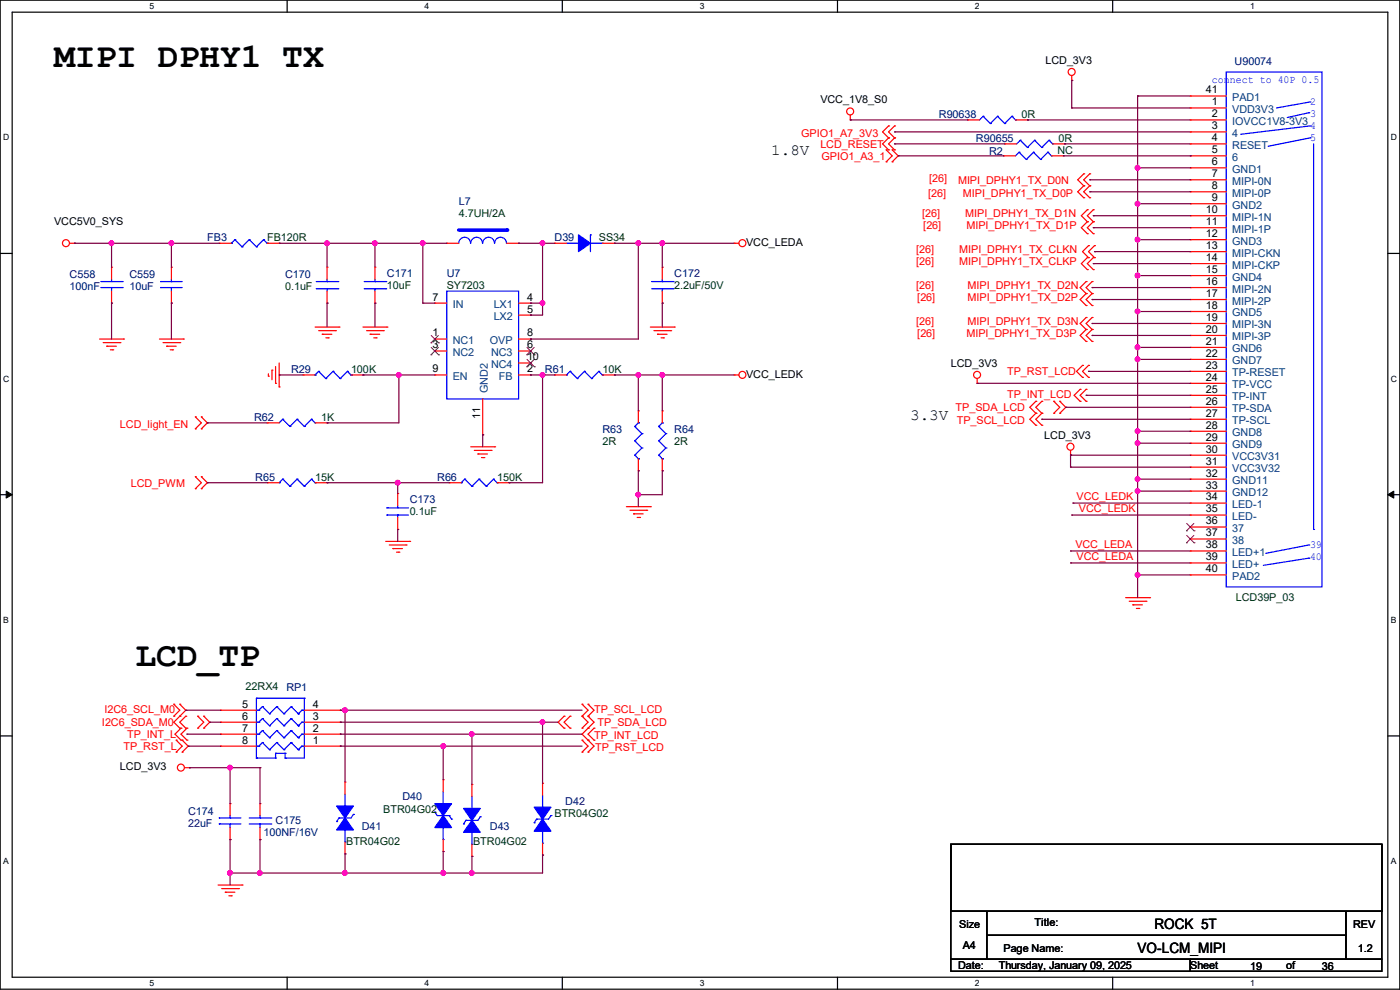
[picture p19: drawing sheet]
<svg xmlns="http://www.w3.org/2000/svg" width="297mm" height="210mm" viewBox="0 0 297 210" stroke-linecap="round" stroke-linejoin="round" font-family="sans-serif">
<defs><g id="words">
<g font-size="7.4">
<text x="11.5" y="14.3">MIPI DPHY1 TX</text>
<text x="28.7" y="141.3">LCD_TP</text>
</g>
<g font-size="3.3">
<text x="163.6" y="32.9">1.8V</text>
<text x="193.1" y="89">3.3V</text>
</g>
<g font-size="3">
<text x="244.9" y="197.1">ROCK 5T</text>
<text x="241.3" y="202.2">VO-LCM_MIPI</text>
</g>
<g font-size="2.3">
<text x="221.8" y="13.5">LCD_3V3</text>
<text x="174" y="21.9">VCC_1V8_S0</text>
<text x="255.8" y="19.8">41</text>
<text x="257.1" y="22.4">1</text>
<text x="257.1" y="24.9">2</text>
<text x="257.1" y="27.4">3</text>
<text x="257.1" y="30">4</text>
<text x="257.1" y="32.5">5</text>
<text x="257.1" y="35.1">6</text>
<text x="257.1" y="37.6">7</text>
<text x="257.1" y="40.1">8</text>
<text x="11.5" y="47.8">VCC5V0_SYS</text>
<text x="255.8" y="45.2">10</text>
<text x="255.8" y="47.8">11</text>
<text x="257.1" y="42.7">9</text>
<text x="158.3" y="52.2">VCC_LEDA</text>
<text x="255.8" y="50.3">12</text>
<text x="255.8" y="52.8">13</text>
<text x="255.8" y="55.4">14</text>
<text x="255.8" y="57.9">15</text>
<text x="91.7" y="63.8">7</text>
<text x="111.8" y="63.8">4</text>
<text x="255.8" y="60.5">16</text>
<text x="255.8" y="63">17</text>
<text x="255.8" y="65.5">18</text>
<text x="91.7" y="71.4">1</text>
<text x="111.8" y="66.3">5</text>
<text x="111.8" y="71.4">8</text>
<text x="255.8" y="68.1">19</text>
<text x="255.8" y="70.6">20</text>
<text x="91.7" y="73.9">3</text>
<text x="111.8" y="73.9">6</text>
<text x="111.8" y="76.5">10</text>
<text x="201.7" y="77.8">LCD_3V3</text>
<text x="255.8" y="73.2">21</text>
<text x="255.8" y="75.7">22</text>
<text x="91.7" y="79">9</text>
<text x="111.8" y="79">2</text>
<text x="158.3" y="80.1">VCC_LEDK</text>
<text x="255.8" y="78.2">23</text>
<text x="255.8" y="80.8">24</text>
<text x="255.8" y="83.3">25</text>
<text x="101.9" y="88.9" transform="rotate(-90 101.9 88.9)">11</text>
<text x="255.8" y="85.9">26</text>
<text x="255.8" y="88.4">27</text>
<text x="221.5" y="93">LCD_3V3</text>
<text x="255.8" y="90.9">28</text>
<text x="255.8" y="93.5">29</text>
<text x="255.8" y="96">30</text>
<text x="255.8" y="98.6">31</text>
<text x="255.8" y="101.1">32</text>
<text x="255.8" y="103.6">33</text>
<text x="255.8" y="106.2">34</text>
<text x="255.8" y="108.7">35</text>
<text x="255.8" y="111.3">36</text>
<text x="255.8" y="113.8">37</text>
<text x="255.8" y="116.3">38</text>
<text x="255.8" y="118.9">39</text>
<text x="255.8" y="121.4">40</text>
<text x="51.4" y="150.1">5</text>
<text x="51.4" y="152.7">6</text>
<text x="51.4" y="155.2">7</text>
<text x="66.3" y="155.2">2</text>
<text x="66.3" y="152.7">3</text>
<text x="66.3" y="150.1">4</text>
<text x="51.4" y="157.7">8</text>
<text x="66.3" y="157.7">1</text>
<text x="25.4" y="163.4">LCD_3V3</text>
<text x="203.5" y="196.9">Size</text>
<text x="219.5" y="196.4">Title:</text>
<text x="287.1" y="196.9">REV</text>
<text x="204.3" y="201.3">A4</text>
<text x="212.9" y="202">Page Name:</text>
<text x="288.1" y="202">1.2</text>
<text x="203.2" y="205.6">Date:</text>
<text x="211.9" y="205.6">Thursday, January 09, 2025</text>
<text x="252.5" y="205.6">Sheet</text>
<text x="265.2" y="205.8">19</text>
<text x="272.8" y="205.6">of</text>
<text x="280.5" y="205.8">36</text>
</g>
<g font-size="2.3" fill="#00f">
<text x="257.1" y="17.7">connect to 40P 0.5</text>
<text x="277.9" y="22.2">2</text>
<text x="277.9" y="24.8">3</text>
<text x="277.9" y="27.3">4</text>
<text x="277.9" y="29.8">5</text>
<text x="277.9" y="118.7">40</text>
<text x="277.9" y="116.2">39</text>
</g>
<g font-size="2.3" fill="#000080">
<text x="261.9" y="13.8">U90074</text>
<text x="199.2" y="25">R90638</text>
<text x="207.1" y="30.1">R90655</text>
<text x="209.8" y="32.9">R2</text>
<text x="97.3" y="43.5">L7</text>
<text x="44" y="51.1">FB3</text>
<text x="117.6" y="51.1">D39</text>
<text x="14.8" y="59">C558</text>
<text x="27.5" y="59">C559</text>
<text x="60.5" y="59">C170</text>
<text x="82.1" y="58.8">C171</text>
<text x="94.8" y="58.8">U7</text>
<text x="143" y="58.8">C172</text>
<text x="14.8" y="61.6">100nF</text>
<text x="27.5" y="61.6">10uF</text>
<text x="61.8" y="79.1">R29</text>
<text x="115.6" y="79.1">R61</text>
<text x="53.9" y="89.2">R62</text>
<text x="127.8" y="91.8">R63</text>
<text x="143" y="91.8">R64</text>
<text x="54.1" y="101.9">R65</text>
<text x="92.8" y="101.9">R66</text>
<text x="86.9" y="106.8">C173</text>
<text x="60.7" y="146.6">RP1</text>
<text x="39.9" y="172.8">C174</text>
<text x="85.4" y="169.8">D40</text>
<text x="119.9" y="170.8">D42</text>
<text x="39.9" y="175.3">22uF</text>
<text x="55.9" y="177.4">100NF/16V</text>
<text x="58.5" y="174.8">C175</text>
<text x="76.8" y="176.1">D41</text>
<text x="103.9" y="176.1">D43</text>
</g>
<g font-size="2.3" fill="#004080">
<text x="261.4" y="24">VDD3V3</text>
<text x="261.4" y="21.4">PAD1</text>
<text x="261.4" y="26.5">IOVCC1V8-3V3</text>
<text x="261.4" y="29">4</text>
<text x="261.4" y="31.6">RESET</text>
<text x="261.4" y="34.1">6</text>
<text x="261.4" y="36.7">GND1</text>
<text x="261.4" y="39.2">MIPI-0N</text>
<text x="261.4" y="41.7">MIPI-0P</text>
<text x="261.4" y="44.3">GND2</text>
<text x="261.4" y="46.8">MIPI-1N</text>
<text x="261.4" y="49.4">MIPI-1P</text>
<text x="261.4" y="51.9">GND3</text>
<text x="261.4" y="54.4">MIPI-CKN</text>
<text x="261.4" y="57">MIPI-CKP</text>
<text x="261.4" y="59.5">GND4</text>
<text x="96.1" y="65.4">IN</text>
<text x="104.7" y="65.4">LX1</text>
<text x="261.4" y="62.1">MIPI-2N</text>
<text x="261.4" y="64.6">MIPI-2P</text>
<text x="104.7" y="67.9">LX2</text>
<text x="261.4" y="67.1">GND5</text>
<text x="261.4" y="69.7">MIPI-3N</text>
<text x="96.1" y="75.5">NC2</text>
<text x="96.1" y="73">NC1</text>
<text x="103.9" y="73">OVP</text>
<text x="104.2" y="75.5">NC3</text>
<text x="261.4" y="72.2">MIPI-3P</text>
<text x="261.4" y="74.8">GND6</text>
<text x="261.4" y="77.3">GND7</text>
<text x="96.1" y="80.6">EN</text>
<text x="103.5" y="83.4" transform="rotate(-90 103.5 83.4)">GND2</text>
<text x="104.2" y="78.1">NC4</text>
<text x="105.8" y="80.6">FB</text>
<text x="261.4" y="79.8">TP-RESET</text>
<text x="261.4" y="82.4">TP-VCC</text>
<text x="261.4" y="84.9">TP-INT</text>
<text x="261.4" y="87.5">TP-SDA</text>
<text x="261.4" y="90">TP-SCL</text>
<text x="261.4" y="92.5">GND8</text>
<text x="261.4" y="95.1">GND9</text>
<text x="261.4" y="97.6">VCC3V31</text>
<text x="261.4" y="100.2">VCC3V32</text>
<text x="261.4" y="102.7">GND11</text>
<text x="261.4" y="105.2">GND12</text>
<text x="261.4" y="107.8">LED-1</text>
<text x="261.4" y="110.3">LED-</text>
<text x="261.4" y="112.9">37</text>
<text x="261.4" y="115.4">38</text>
<text x="261.4" y="117.9">LED+1</text>
<text x="261.4" y="120.5">LED+</text>
<text x="261.4" y="123">PAD2</text>
</g>
<g font-size="2.3" fill="#f00">
<text x="170" y="29">GPIO1_A7_3V3</text>
<text x="174" y="31.3">LCD_RESET</text>
<text x="174.3" y="33.9">GPIO1_A3_1</text>
<text x="196.9" y="41.7">[26]</text>
<text x="197.1" y="38.7">[26]</text>
<text x="203.2" y="38.9">MIPI_DPHY1_TX_D0N</text>
<text x="204.3" y="41.7">MIPI_DPHY1_TX_D0P</text>
<text x="195.6" y="46.1">[26]</text>
<text x="204.8" y="46.1">MIPI_DPHY1_TX_D1N</text>
<text x="194.4" y="53.7">[26]</text>
<text x="195.9" y="48.6">[26]</text>
<text x="203.5" y="53.7">MIPI_DPHY1_TX_CLKN</text>
<text x="205" y="48.6">MIPI_DPHY1_TX_D1P</text>
<text x="194.4" y="56.2">[26]</text>
<text x="203.5" y="56.2">MIPI_DPHY1_TX_CLKP</text>
<text x="194.4" y="61.3">[26]</text>
<text x="194.6" y="63.8">[26]</text>
<text x="205.3" y="61.3">MIPI_DPHY1_TX_D2N</text>
<text x="205.3" y="63.8">MIPI_DPHY1_TX_D2P</text>
<text x="194.4" y="68.9">[26]</text>
<text x="194.6" y="71.5">[26]</text>
<text x="205" y="71.5">MIPI_DPHY1_TX_D3P</text>
<text x="205.3" y="68.9">MIPI_DPHY1_TX_D3N</text>
<text x="213.7" y="79.6">TP_RST_LCD</text>
<text x="202.7" y="87.2">TP_SDA_LCD</text>
<text x="213.7" y="84.4">TP_INT_LCD</text>
<text x="25.4" y="90.8">LCD_light_EN</text>
<text x="203" y="90">TP_SCL_LCD</text>
<text x="27.7" y="103.2">LCD_PWM</text>
<text x="228.4" y="106">VCC_LEDK</text>
<text x="228.9" y="108.5">VCC_LEDK</text>
<text x="228.1" y="116.2">VCC_LEDA</text>
<text x="228.4" y="118.7">VCC_LEDA</text>
<text x="21.6" y="154">I2C6_SDA_M0</text>
<text x="22.1" y="151.2">I2C6_SCL_M0</text>
<text x="126" y="151.2">TP_SCL_LCD</text>
<text x="126.8" y="154">TP_SDA_LCD</text>
<text x="26.2" y="159.1">TP_RST_L</text>
<text x="27" y="156.5">TP_INT_L</text>
<text x="126" y="156.8">TP_INT_LCD</text>
<text x="126.3" y="159.3">TP_RST_LCD</text>
</g>
<g font-size="2.3" fill="#004000">
<text x="216.7" y="25">0R</text>
<text x="224.3" y="32.6">NC</text>
<text x="224.6" y="30.1">0R</text>
<text x="97.3" y="46.1">4.7UH/2A</text>
<text x="56.7" y="51.1">FB120R</text>
<text x="127" y="51.1">SS34</text>
<text x="60.5" y="61.6">0.1uF</text>
<text x="82.1" y="61.3">10uF</text>
<text x="94.8" y="61.3">SY7203</text>
<text x="143" y="61.3">2.2uF/50V</text>
<text x="74.5" y="79.1">100K</text>
<text x="127.8" y="79.1">10K</text>
<text x="68.1" y="89.2">1K</text>
<text x="127.8" y="94.3">2R</text>
<text x="143" y="94.3">2R</text>
<text x="66.8" y="101.9">15K</text>
<text x="105.5" y="101.9">150K</text>
<text x="86.9" y="109.3">0.1uF</text>
<text x="262.2" y="127.6">LCD39P_03</text>
<text x="52.1" y="146.4">22RX4</text>
<text x="81.3" y="172.5">BTR04G02</text>
<text x="117.6" y="173.3">BTR04G02</text>
<text x="73.4" y="179.2">BTR04G02</text>
<text x="100.4" y="179.2">BTR04G02</text>
</g>
<g font-size="1.8">
<text x="31.7" y="1.9">5</text>
<text x="90.1" y="1.9">4</text>
<text x="148.5" y="1.9">3</text>
<text x="206.8" y="1.9">2</text>
<text x="265.2" y="1.9">1</text>
<text x=".7" y="29.8">D</text>
<text x="295.1" y="29.8">D</text>
<text x=".7" y="80.9">C</text>
<text x="295.1" y="80.9">C</text>
<text x=".7" y="132.1">B</text>
<text x="295.1" y="132.1">B</text>
<text x=".7" y="183.3">A</text>
<text x="295.1" y="183.3">A</text>
<text x="31.7" y="209.2">5</text>
<text x="90.1" y="209.2">4</text>
<text x="148.5" y="209.2">3</text>
<text x="206.8" y="209.2">2</text>
<text x="265.2" y="209.2">1</text>
</g>
</g></defs>
<path d="M0 0h297v209.8h-297zM2.6 2.6h291.8v204.7h-291.8z" fill="none" stroke="#000" stroke-width=".25"/>
<g fill="#fff">
<path d="M31.7 .3h1v2h-1z"/>
<path d="M31.7 207.6h1v1.9h-1z"/>
</g>
<path d="M60.9 0v2.6M60.9 207.3v2.5" fill="none" stroke="#000" stroke-width=".25"/>
<g fill="#fff">
<path d="M90.1 .3h1v2h-1z"/>
<path d="M90.1 207.6h1v1.9h-1z"/>
</g>
<path d="M119.3 0v2.6M119.3 207.3v2.5" fill="none" stroke="#000" stroke-width=".25"/>
<g fill="#fff">
<path d="M148.5 .3h.9v2h-.9z"/>
<path d="M148.5 207.6h.9v1.9h-.9z"/>
</g>
<path d="M177.7 0v2.6M177.7 207.3v2.5" fill="none" stroke="#000" stroke-width=".25"/>
<g fill="#fff">
<path d="M206.8 .3h1v2h-1z"/>
<path d="M206.8 207.6h1v1.9h-1z"/>
</g>
<path d="M236.1 0v2.6M236.1 207.3v2.5" fill="none" stroke="#000" stroke-width=".25"/>
<g fill="#fff">
<path d="M265.2 .3h1v2h-1z"/>
<path d="M265.2 207.6h1v1.9h-1z"/>
<path d="M.7 28.2h1.2v1.9h-1.2z"/>
<path d="M295.1 28.2h1.2v1.9h-1.2z"/>
<path d="M.7 79.3h1.2v2h-1.2z"/>
<path d="M295.1 79.3h1.2v2h-1.2z"/>
</g>
<path d="M0 53.8h2.6M294.4 53.8h2.6" fill="none" stroke="#000" stroke-width=".25"/>
<g fill="#fff">
<path d="M.7 130.5h1.2v2h-1.2z"/>
<path d="M295.1 130.5h1.1v2h-1.1z"/>
</g>
<path d="M0 104.9h2.6M294.4 104.9h2.6" fill="none" stroke="#000" stroke-width=".25"/>
<path d="M1.3 104.2l1.3 .7-1.3 .8zM294.4 104.9l1.3-.7v1.5z" fill="#000" stroke="#000" stroke-width=".21"/>
<g fill="#fff">
<path d="M.7 181.7h1.2v2h-1.2z"/>
<path d="M295.1 181.7h1.1v2h-1.1z"/>
</g>
<path d="M0 156.1h2.6M294.4 156.1h2.6M201.7 179.1h91.5v14.2h-91.5zM201.7 193.3h7.6v10.2h-7.6zM209.3 193.3h76.2v5.1h-76.2zM209.3 198.4h76.2v5.1h-76.2zM285.5 193.3h7.7v10.2h-7.7zM201.7 203.5h50.8v2.5h-50.8zM252.5 203.5h40.7v2.5h-40.7z" fill="none" stroke="#000" stroke-width=".25"/>
<g fill="none" stroke="#f00" stroke-width=".25">
<path d="M227.4 17.1h.1M227.4 16v1.1M180.4 25.4h.1M180.4 24.4v1M188 34.3h.1M188 31.8h.1M188 31.8l1.3 1.3-1.3 1.2M188.5 31.8h.1M188.5 29.3h.1M188.5 26.7h.1M188.5 29.3l-1.3 1.2 1.3 1.3M188.5 26.7l-1.3 1.3 1.3 1.3"/>
<path d="M189.3 31.8h.1M189.3 34.3h.1M189.3 31.8l1.2 1.3-1.2 1.2M189.8 31.8h.1M189.8 29.3h.1M189.8 26.7h.1M189.8 29.3l-1.3 1.2 1.3 1.3M189.8 26.7l-1.3 1.3 1.3 1.3M229.9 39.4h.1M229.9 36.9h.1M229.9 36.9l-1.3 1.2 1.3 1.3M229.9 39.4l-1.3 1.3 1.3 1.3"/>
<path d="M231.2 39.4h.1M231.2 36.9h.1M231.2 36.9l-1.3 1.2 1.3 1.3M231.2 39.4l-1.3 1.3 1.3 1.3M14.8 51.6h1M15.8 51.6h.1M155.7 51.6h.1M155.7 51.6h1.1M229.9 42h.1M230.4 59.7h.1M230.4 59.7l-1.2 1.3 1.2 1.3M230.7 47h.1"/>
<path d="M230.7 44.5h.1M230.7 57.2h.1M230.7 54.7h.1M230.7 49.6h.1M230.7 44.5l-1.3 1.3 1.3 1.2M230.7 54.7l-1.3 1.2 1.3 1.3M230.7 47l-1.3 1.3 1.3 1.3M230.9 54.7h.1M230.9 52.1h.1M230.9 52.1l-1.2 1.3 1.2 1.3M231.2 42h.1M231.7 59.7h.1"/>
<path d="M231.7 59.7l-1.3 1.3 1.3 1.3M231.9 47h.1M231.9 44.5h.1M231.9 57.2h.1M231.9 54.7h.1M231.9 49.6h.1M231.9 44.5l-1.2 1.3 1.2 1.2M231.9 54.7l-1.2 1.2 1.2 1.3M231.9 47l-1.2 1.3 1.2 1.3M232.2 54.7h.1M232.2 52.1h.1M232.2 52.1l-1.3 1.3 1.3 1.3"/>
<path d="M21.1 71.9h5.1M21.9 72.7h3.5M22.6 73.4h.1M22.6 73.4h2.1M23.4 74.2h.5M23.9 74.2h.1M25.4 72.7h.1M26.2 71.9h.1M33.8 71.9h5.1M34.6 72.7h3.5M35.3 73.4h.1M35.3 73.4h2.1"/>
<path d="M36.1 74.2h.5M36.6 74.2h.1M38.1 72.7h.1M38.9 71.9h.1M56.9 79.8h.1M56.9 79.3v.5M57.7 78.5h.1M57.7 78.5v2.1M58.5 77.8v3.5M59.2 77v5.1M66.8 69.4h5.1M67.6 70.1h3.6"/>
<path d="M68.4 70.9h.1M68.4 70.9h2M69.1 71.7h.5M69.6 71.7h.1M71.2 70.1h.1M71.9 69.4h.1M77 69.4h5.1M77.8 70.1h3.5M78.5 70.9h.1M78.5 70.9h2.1M79.3 71.7h.5M79.8 71.7h.1"/>
<path d="M81.3 70.1h.1M82.1 69.4h.1M138 69.4h5M138.7 70.1h3.6M139.5 70.9h.1M139.5 70.9h2M140.3 71.7h.5M140.8 71.7h.1M142.3 70.1h.1M143 69.4h.1M155.7 79.5h.1M155.7 79.5h1.1"/>
<path d="M229.7 77.5h.1M229.7 77.5l-1.3 1.3 1.3 1.3M230.4 62.3h.1M230.4 64.8h.1M230.4 67.4h.1M230.4 69.9h.1M230.4 72.4h.1M230.4 62.3l-1.2 1.2 1.2 1.3M230.4 67.4l-1.2 1.2 1.2 1.3M230.4 69.9l-1.2 1.3 1.2 1.2M230.9 77.5h.1M230.9 77.5l-1.2 1.3 1.2 1.3"/>
<path d="M231.7 62.3h.1M231.7 64.8h.1M231.7 67.4h.1M231.7 69.9h.1M231.7 72.4h.1M231.7 62.3l-1.3 1.2 1.3 1.3M231.7 67.4l-1.3 1.2 1.3 1.3M231.7 69.9l-1.3 1.3 1.3 1.2M41.4 91h.1M41.4 88.4h.1M41.4 88.4l1.3 1.3-1.3 1.3M42.7 88.4h.1"/>
<path d="M42.7 91h.1M42.7 88.4l1.3 1.3-1.3 1.3M58.5 81.3h.1M59.2 82.1h.1M99.9 94.8h5M100.6 95.5h3.6M101.4 96.3h.1M101.4 96.3h2M102.2 97.1h.5M102.7 97.1h.1M104.2 95.5h.1M104.9 94.8h.1"/>
<path d="M207.3 81.3h.1M207.3 80.3v1M219.8 90.2h.1M219.8 87.7h.1M219.8 85.1h.1M219.8 87.7l-1.3 1.2 1.3 1.3M219.8 85.1l-1.3 1.3 1.3 1.3M221 90.2h.1M221 87.7h.1M221 85.1h.1M221 87.7l-1.2 1.2 1.2 1.3M221 85.1l-1.2 1.3 1.2 1.3"/>
<path d="M223.6 87.7h.1M223.6 85.1h.1M223.6 85.1l1.2 1.3-1.2 1.3M224.8 85.1h.1M224.8 87.7h.1M224.8 85.1l1.3 1.3-1.3 1.3M227.1 96.6h.1M227.1 95.5v1.1M229.2 85.1h.1M229.2 82.6h.1M229.2 82.6l-1.3 1.3 1.3 1.2M229.7 80.1h.1"/>
<path d="M230.4 85.1h.1M230.4 82.6h.1M230.4 82.6l-1.2 1.3 1.2 1.2M230.9 80.1h.1M41.4 103.7h.1M41.4 101.1h.1M41.4 101.1l1.3 1.3-1.3 1.3M42.7 101.1h.1M42.7 103.7h.1M42.7 101.1l1.3 1.3-1.3 1.3M81.8 114.9h5.1M82.6 115.6h3.5"/>
<path d="M83.4 116.4h.1M83.4 116.4h2M84.1 117.1h.5M84.6 117.1h.1M86.1 115.6h.1M86.9 114.9h.1M132.9 107.5h5.1M133.6 108.2h3.6M134.4 109h.1M134.4 109h2M135.2 109.8h.5M135.7 109.8h.1"/>
<path d="M137.2 108.2h.1M138 107.5h.1M238.8 126.8h5.1M239.6 127.6h3.5M240.3 128.3h.1M240.3 128.3h2.1M241.1 129.1h.5M241.6 129.1h.1M243.1 127.6h.1M243.9 126.8h.1M36.9 151.9h.1M36.9 149.4h.1"/>
<path d="M36.9 149.4l1.2 1.3-1.2 1.2M37.4 159.6h.1M37.4 157h.1M37.4 157l1.3 1.3-1.3 1.3M38.1 154.5h.1M38.1 151.9h.1M38.1 149.4h.1M38.1 149.4l1.3 1.3-2.5 2.5 1.2 1.3M38.4 157h.1M38.4 154.5h.1M38.4 154.5l-1.3 1.2 1.3 1.3M38.7 157h.1"/>
<path d="M38.7 159.6h.1M38.7 157l1.2 1.3-1.2 1.3M39.4 154.5h.1M39.4 151.9h.1M39.4 151.9l-1.3 1.3 1.3 1.3M39.7 157h.1M39.7 154.5h.1M39.7 154.5l-1.3 1.2 1.3 1.3M42 154.5h.1M42 151.9h.1M42 151.9l1.2 1.3-1.2 1.3M43.2 151.9h.1"/>
<path d="M43.2 154.5h.1M43.2 151.9l1.3 1.3-1.3 1.3M119.7 151.9h.1M119.7 154.5h.1M119.7 151.9l-1.3 1.3 1.3 1.3M120.9 154.5h.1M120.9 151.9h.1M120.9 151.9l-1.2 1.3 1.2 1.3M123.5 151.9h.1M123.5 149.4h.1M123.5 154.5h.1M123.5 159.6h.1"/>
<path d="M123.5 157h.1M123.5 149.4l1.3 1.3-1.3 1.2M123.5 157l1.3 1.3-1.3 1.3M123.5 151.9l1.3 1.3-1.3 1.3M124.8 154.5h.1M124.8 157h.1M124.8 151.9h.1M124.8 149.4h.1M124.8 159.6h.1M124.8 151.9l1.2 1.3-2.5 2.5 2.5 2.6-1.2 1.3M124.8 149.4l1.2 1.3-1.2 1.2M126 157h.1"/>
<path d="M126 154.5h.1M126 154.5l-1.2 1.2 1.2 1.3M39.2 162.9h1M40.2 162.9h.1M46.3 187.7h5.1M47 188.5h3.6M47.8 189.3h.1M47.8 189.3h2M48.6 190h.5M49.1 190h.1M50.6 188.5h.1M51.4 187.7h.1"/>
<circle cx="227.4" cy="15.3" r=".74"/>
<circle cx="180.4" cy="23.6" r=".74"/>
<circle cx="14" cy="51.6" r=".74"/>
<circle cx="157.5" cy="51.6" r=".74"/>
<circle cx="157.5" cy="79.5" r=".74"/>
<circle cx="207.3" cy="79.5" r=".74"/>
<circle cx="227.1" cy="94.8" r=".74"/>
<circle cx="38.4" cy="162.8" r=".74"/>
</g>
<path d="M97.3 51.6a1.25 1.25 0 0 1 1.3-1.3 1.25 1.25 0 0 1 1.2 1.3M99.9 51.6a1.25 1.25 0 0 1 1.2-1.3 1.25 1.25 0 0 1 1.3 1.3M102.4 51.6a1.25 1.25 0 0 1 1.3-1.3 1.25 1.25 0 0 1 1.2 1.3M104.9 51.6a1.25 1.25 0 0 1 1.3-1.3 1.25 1.25 0 0 1 1.2 1.3" fill="none" stroke="#00f" stroke-width=".25"/>
<path d="M97.3 48.8h10.2" fill="none" stroke="#00f" stroke-width=".76"/>
<circle cx="107.5" cy="48.8" r=".38" fill="#00f"/>
<g fill="none" stroke="#f00" stroke-width=".25">
<path d="M205.3 25.4h.1M205.3 25.4h2.5M212.9 33.1h.1M212.9 33.1h2.5M213.1 30.5h.1M213.1 30.5h2.6M215.4 25.4h2.6M218 25.4h.1M223.1 33.1h2.5M223.3 30.5h2.5M225.6 33.1h.1M225.8 30.5h.1"/>
<path d="M252.5 22.9h.1M252.5 25.4h.1M252.5 28h.1M252.5 30.5h.1M252.5 33.1h.1M252.5 35.6h.1M252.5 38.1h.1M252.5 20.4h.1M252.5 25.4h7.6M252.5 33.1h7.6M252.5 30.5h7.6M252.5 22.9h7.6"/>
<path d="M252.5 28h7.6M252.5 35.6h7.6M252.5 38.1h7.6M252.5 20.4h7.6M23.7 56.7h.1M23.7 56.7v2.5M36.4 56.7h.1M36.4 56.7v2.5M46.5 51.6h.1M46.5 51.6h2.6M56.7 51.6h2.5M59.2 51.6h.1"/>
<path d="M69.4 56.7h.1M69.4 56.7v2.5M79.5 56.7h.1M79.5 56.7v2.5M94.8 51.6h.1M94.8 51.6h2.5M107.5 51.6h2.5M110 51.6h.1M117.6 51.6h.1M117.6 51.6h2.6M127.8 51.6h2.5M130.3 51.6h.1"/>
<path d="M140.5 56.7h.1M140.5 56.7v2.5M252.5 40.7h.1M252.5 43.2h.1M252.5 45.8h.1M252.5 48.3h.1M252.5 50.8h.1M252.5 53.4h.1M252.5 55.9h.1M252.5 58.5h.1M252.5 40.7h7.6M252.5 43.2h7.6"/>
<path d="M252.5 45.8h7.6M252.5 48.3h7.6M252.5 50.8h7.6M252.5 53.4h7.6M252.5 55.9h7.6M252.5 58.5h7.6M23.7 64.3h.1M23.7 61.8v2.5M36.4 64.3h.1M36.4 61.8v2.5M64.3 79.5h.1M64.3 79.5h2.5"/>
<path d="M69.4 64.3h.1M69.4 61.8v2.5M74.5 79.5h2.5M77 79.5h.1M79.5 64.3h.1M79.5 61.8v2.5M92.2 64.3h.1M92.2 74.5h.1M92.2 79.5h.1M92.2 71.9h.1M92.2 79.5h2.6M92.2 64.3h2.6"/>
<path d="M92.2 74.5h2.6M92.2 71.9h2.6M110 79.5h2.6M110 64.3h2.6M110 74.5h2.6M110 71.9h2.6M110 66.8h2.6M110 77h2.6M112.6 79.5h.1M112.6 64.3h.1M112.6 74.5h.1M112.6 66.8h.1"/>
<path d="M112.6 77h.1M112.6 71.9h.1M117.6 79.5h.1M117.6 79.5h2.6M127.8 79.5h2.5M130.3 79.5h.1M140.5 64.3h.1M140.5 61.8v2.5M252.5 61h.1M252.5 63.5h.1M252.5 66.1h.1M252.5 68.6h.1"/>
<path d="M252.5 71.2h.1M252.5 73.7h.1M252.5 76.2h.1M252.5 78.8h.1M252.5 61h7.6M252.5 63.5h7.6M252.5 66.1h7.6M252.5 68.6h7.6M252.5 71.2h7.6M252.5 73.7h7.6M252.5 76.2h7.6M252.5 78.8h7.6"/>
<path d="M56.7 89.7h.1M56.7 89.7h2.5M66.8 89.7h2.6M69.4 89.7h.1M102.4 92.2h.1M102.4 84.6v7.6M135.4 87.2h.1M135.4 99.9h.1M135.4 87.2v2.5M135.4 97.3v2.6M140.5 87.2h.1M140.5 99.9h.1"/>
<path d="M140.5 87.2v2.5M140.5 97.3v2.6M252.5 81.3h.1M252.5 83.9h.1M252.5 86.4h.1M252.5 88.9h.1M252.5 91.5h.1M252.5 94h.1M252.5 96.6h.1M252.5 99.1h.1M252.5 81.3h7.6M252.5 83.9h7.6"/>
<path d="M252.5 86.4h7.6M252.5 88.9h7.6M252.5 91.5h7.6M252.5 94h7.6M252.5 96.6h7.6M252.5 99.1h7.6M56.7 102.4h.1M56.7 102.4h2.5M66.8 102.4h2.6M69.4 102.4h.1M84.4 112.3h.1M84.4 104.7h.1"/>
<path d="M84.4 104.7v2.5M84.4 109.8v2.5M95.3 102.4h.1M95.3 102.4h2.5M105.5 102.4h2.5M108 102.4h.1M252.5 101.6h.1M252.5 104.2h.1M252.5 106.7h.1M252.5 109.3h.1M252.5 111.8h.1M252.5 114.3h.1"/>
<path d="M252.5 116.9h.1M252.5 119.4h.1M252.5 101.6h7.6M252.5 104.2h7.6M252.5 106.7h7.6M252.5 109.3h7.6M252.5 111.8h7.6M252.5 114.3h7.6M252.5 116.9h7.6M252.5 119.4h7.6M252.5 122h.1M252.5 122h7.6"/>
<path d="M46.8 150.7h.1M46.8 153.2h.1M46.8 155.7h.1M46.8 158.3h.1M46.8 158.3h7.6M46.8 155.7h7.6M46.8 153.2h7.6M46.8 150.7h7.6M64.6 158.3h7.6M64.6 155.7h7.6M64.6 153.2h7.6M64.6 150.7h7.6"/>
<path d="M72.2 158.3h.1M72.2 155.7h.1M72.2 153.2h.1M72.2 150.7h.1M48.8 170.5h.1M48.8 178.1h.1M48.8 170.5v2.5M48.8 175.6v2.5M55.2 170.5h.1M55.2 178.1h.1M55.2 170.5v2.5M55.2 175.6v2.5"/>
<path d="M73.2 165.9h.1M73.2 165.9v2.5M73.2 178.6v2.5M94 165.4h.1M94 165.4v2.5M94 178.1v2.5M100.1 166.4h.1M100.1 166.4v2.6M100.1 179.1v2.6M115.1 166.2h.1M115.1 166.2v2.5M115.1 178.9v2.5"/>
<path d="M73.2 181.1h.1M94 180.6h.1M100.1 181.7h.1M115.1 181.4h.1"/>
</g>
<g fill="none" stroke="#00f" stroke-width=".25">
<path d="M260.1 15.3h20.4v109.2h-20.4zM208.6 24.7h.1M208.6 24.7l-.8 .7M208.6 24.7l1.5 1.5M210.1 26.2h.1M211.6 24.7h.1M211.6 24.7l-1.5 1.5M211.6 24.7l1.5 1.5M213.1 26.2h.1M214.7 24.7h.1M214.7 24.7l-1.6 1.5M214.7 24.7l.7 .7"/>
<path d="M215.4 25.4h.1M216.2 32.3h.1M216.2 32.3l1.5 1.5M216.2 32.3l-.8 .8M216.5 29.8h.1M216.5 29.8l-.8 .7M216.5 29.8l1.5 1.5M217.7 33.8h.1M218 31.3h.1M219.2 32.3h.1M219.2 32.3l1.6 1.5M219.2 32.3l-1.5 1.5"/>
<path d="M219.5 29.8h.1M219.5 29.8l-1.5 1.5M219.5 29.8l1.5 1.5M220.8 33.8h.1M221 31.3h.1M222.3 32.3h.1M222.3 32.3l-1.5 1.5M222.3 32.3l.8 .8M222.5 29.8h.1M222.5 29.8l-1.5 1.5M222.5 29.8l.8 .7M223.1 33.1h.1"/>
<path d="M223.3 30.5h.1M277.7 23.9h.1M277.7 23.9l-4.6 1M277.9 21.6h.1M277.9 26.7h.1M277.9 29.3h.1M277.9 21.6l-7.1 1.3M277.9 26.7l-14.7 1.8M277.9 29.3l-8.9 1.7M278.7 30.5v81.8M21.4 59.7h4.6M23.7 59.7h.1"/>
<path d="M23.7 59.2v.5M26 59.7h.1M34.1 59.7h.1M34.1 59.7h4.6M36.4 59.7h.1M36.4 59.2v.5M49.1 51.6h.1M49.8 50.8h.1M49.8 50.8l-.7 .8M49.8 50.8l1.6 1.6M51.4 52.4h.1M52.9 50.8h.1"/>
<path d="M52.9 50.8l-1.5 1.6M52.9 50.8l1.5 1.6M54.4 52.4h.1M55.9 50.8h.1M55.9 50.8l-1.5 1.6M55.9 50.8l.8 .8M56.7 51.6h.1M67.1 59.7h4.6M69.4 59.7h.1M69.4 59.2v.5M71.7 59.7h.1M77.3 59.7h4.5"/>
<path d="M79.5 59.7h.1M79.5 59.2v.5M81.8 59.7h.1M120.2 51.6h2.5M122.7 51.6h.1M125.3 49.8h.1M125.3 49.8v3.6M125.3 51.6h2.5M127.8 51.6h.1M138.2 59.7h4.6M140.5 59.7h.1M140.5 59.2v.5"/>
<path d="M142.8 59.7h.1M21.4 61h4.6M23.7 61h.1M23.7 61v.8M26 61h.1M34.1 61h.1M34.1 61h4.6M36.4 61h.1M36.4 61v.8M66.8 79.5h.1M67.1 61.3h4.6M67.6 78.8h.1"/>
<path d="M67.6 78.8l-.8 .7M67.6 78.8l1.5 1.5M69.4 61.3h.1M69.4 61.3v.5M70.7 78.8h.1M70.7 78.8l-1.6 1.5M70.7 78.8l1.5 1.5M71.7 61.3h.1M73.7 78.8h.1M73.7 78.8l-1.5 1.5M73.7 78.8l.8 .7M74.5 79.5h.1"/>
<path d="M77.3 61.3h4.5M79.5 61.3h.1M79.5 61.3v.5M81.8 61.3h.1M94.8 61.8h15.2v22.8h-15.2zM120.2 79.5h.1M120.9 78.8h.1M120.9 78.8l-.7 .7M120.9 78.8l1.6 1.5M124 78.8h.1M124 78.8l-1.5 1.5M124 78.8l1.5 1.5"/>
<path d="M127 78.8h.1M127 78.8l-1.5 1.5M127 78.8l.8 .7M127.8 79.5h.1M138.2 61.3h4.6M140.5 61.3h.1M140.5 61.3v.5M142.8 61.3h.1M60 88.9h.1M60 88.9l-.8 .8M60 88.9l1.5 1.6M61.5 90.5h.1"/>
<path d="M63 88.9h.1M63 88.9l-1.5 1.6M63 88.9l1.6 1.6M64.6 90.5h.1M66.1 88.9h.1M66.1 88.9l-1.5 1.6M66.1 88.9l.7 .8M66.8 89.7h.1M69.1 80.3h.1M72.2 80.3h.1M122.5 80.3h.1M125.5 80.3h.1"/>
<path d="M134.7 90.5h.1M134.7 93.5h.1M134.7 96.6h.1M134.7 90.5l1.5 1.5M134.7 93.5l1.5 1.5M134.7 96.6l.7 .7M135.4 97.3h.1M135.4 89.7h.1M135.4 89.7l-.7 .8M136.2 92h.1M136.2 95h.1M136.2 92l-1.5 1.5"/>
<path d="M136.2 95l-1.5 1.6M139.7 90.5h.1M139.7 93.5h.1M139.7 96.6h.1M139.7 90.5l1.6 1.5M139.7 93.5l1.6 1.5M139.7 96.6l.8 .7M140.5 97.3h.1M140.5 89.7h.1M140.5 89.7l-.8 .8M141.3 92h.1M141.3 95h.1"/>
<path d="M141.3 92l-1.6 1.5M141.3 95l-1.6 1.6M59.2 102.4h.1M60 101.6h.1M60 101.6l-.8 .8M60 101.6l1.5 1.6M61.5 103.2h.1M63 101.6h.1M63 101.6l-1.5 1.6M63 101.6l1.6 1.6M64.6 103.2h.1M66.1 101.6h.1"/>
<path d="M66.1 101.6l-1.5 1.6M66.1 101.6l.7 .8M66.8 102.4h.1M82.1 107.7h.1M82.1 109.3h.1M82.1 107.7h4.6M82.1 109.3h4.6M84.4 109.3h.1M84.4 107.7h.1M84.4 107.2v.5M84.4 109.3v.5M97.8 102.4h.1"/>
<path d="M98.6 101.6h.1M98.6 101.6l-.8 .8M98.6 101.6l1.5 1.6M100.1 103.2h.1M101.6 101.6h.1M101.6 101.6l-1.5 1.6M101.6 101.6l1.6 1.6M103.2 103.2h.1M104.7 101.6h.1M104.7 101.6l-1.5 1.6M104.7 101.6l.8 .8M105.5 102.4h.1"/>
<path d="M277.7 118.4h.1M277.7 115.6h.1M277.7 118.4l-9.7 1.5M277.7 115.6l-9.2 1.8M278.7 112.3h.1M54.4 158.3h.1M54.4 155.7h.1M54.4 153.2h.1M54.4 150.7h.1M54.4 148.1h.1M54.4 158.3h.5M54.4 155.7h.5"/>
<path d="M54.4 153.2h.5M54.4 150.7h.5M54.4 148.1v12.7M54.4 148.1h10.2M54.9 158.3h.1M54.9 155.7h.1M54.9 153.2h.1M54.9 150.7h.1M55.7 157.5h.1M55.7 155h.1M55.7 152.4h.1M55.7 149.9h.1"/>
<path d="M55.7 157.5l1.5 1.5M55.7 157.5l-.8 .8M55.7 155l1.5 1.5M55.7 155l-.8 .7M55.7 152.4l1.5 1.6M55.7 152.4l-.8 .8M55.7 149.9l1.5 1.5M55.7 149.9l-.8 .8M57.2 159h.1M57.2 156.5h.1M57.2 154h.1M57.2 151.4h.1"/>
<path d="M58.5 159.8h.1M58.5 159.8h2M58.5 159.8v1M58.7 157.5h.1M58.7 155h.1M58.7 152.4h.1M58.7 149.9h.1M58.7 157.5l1.5 1.5M58.7 157.5l-1.5 1.5M58.7 155l1.5 1.5M58.7 155l-1.5 1.5M58.7 152.4l1.5 1.6"/>
<path d="M58.7 152.4l-1.5 1.6M58.7 149.9l1.5 1.5M58.7 149.9l-1.5 1.5M60.2 159h.1M60.2 156.5h.1M60.2 154h.1M60.2 151.4h.1M60.5 159.8h.1M60.5 159.8v1M61.8 157.5h.1M61.8 155h.1M61.8 152.4h.1"/>
<path d="M61.8 149.9h.1M61.8 157.5l1.5 1.5M61.8 157.5l-1.6 1.5M61.8 155l1.5 1.5M61.8 155l-1.6 1.5M61.8 152.4l1.5 1.6M61.8 152.4l-1.6 1.6M61.8 149.9l1.5 1.5M61.8 149.9l-1.6 1.5M63.3 159h.1M63.3 156.5h.1M63.3 154h.1"/>
<path d="M63.3 151.4h.1M64.1 158.3h.1M64.1 155.7h.1M64.1 153.2h.1M64.1 150.7h.1M64.1 158.3l-.8 .7M64.1 155.7l-.8 .8M64.1 153.2l-.8 .8M64.1 150.7l-.8 .7M64.1 158.3h.5M64.1 155.7h.5M64.1 153.2h.5"/>
<path d="M64.1 150.7h.5M64.6 148.1h.1M64.6 148.1v12.7h-4.1M46.5 174.8h.1M46.5 173.5h.1M46.5 173.5h4.6M46.5 174.8h4.6M48.8 173.5h.1M48.8 174.8h.1M48.8 173v.5M48.8 174.8v.8M52.9 173.5h4.5"/>
<path d="M52.9 174.8h4.5M54.4 160.8h.1M54.4 160.8h4.1M55.2 173.5h.1M55.2 174.8h.1M55.2 173v.5M55.2 174.8v.8M57.4 174.8h.1M57.4 173.5h.1M58.5 160.8h.1M60.5 160.8h.1M71.4 174.3h.1"/>
<path d="M71.9 173.5h.1M71.9 173.5l-.5 .8M73.2 171h.1M73.2 178.6h.1M73.2 168.4v2.6M73.2 176.1v2.5M75 172.8h.1M75 172.8l-.5 .7h-2.6M92.2 172.3h.1M92.2 172.3l.6 .7h2.5M94 170.5h.1M94 178.1h.1"/>
<path d="M94 167.9v2.6M94 175.6v2.5M95.3 173h.1M95.3 173l.5 .8M95.8 173.8h.1M98.3 174.8h.1M98.8 174h.1M98.8 174l-.5 .8M100.1 171.5h.1M100.1 179.1h.1M100.1 169v2.5M100.1 176.6v2.5"/>
<path d="M101.9 173.3h.1M101.9 173.3l-.5 .7h-2.6M113.3 174.5h.1M113.8 173.8h.1M113.8 173.8l-.5 .7M115.1 171.2h.1M115.1 178.9h.1M115.1 168.7v2.5M115.1 176.3v2.6M116.9 173h.1M116.9 173l-.5 .8h-2.6"/>
</g>
<g fill="#00f" stroke="#00f" stroke-width=".25">
<path d="M92.2 170.5h3.6l-1.8 2.5z" fill-rule="evenodd"/>
<path d="M94 173l1.8 2.6h-3.6z" fill-rule="evenodd"/>
<path d="M71.4 171h3.6l-1.8 2.5z" fill-rule="evenodd"/>
<path d="M73.2 173.5l1.8 2.6h-3.6z" fill-rule="evenodd"/>
<path d="M113.3 171.2h3.6l-1.8 2.6z" fill-rule="evenodd"/>
<path d="M115.1 173.8l1.8 2.5h-3.6z" fill-rule="evenodd"/>
<path d="M98.3 171.5h3.6l-1.8 2.5z" fill-rule="evenodd"/>
<path d="M100.1 174l1.8 2.6h-3.6z" fill-rule="evenodd"/>
<path d="M122.7 49.8l2.6 1.8-2.6 1.8z" fill-rule="evenodd"/>
</g>
<g fill="none" stroke="#804000" stroke-width=".21">
<path d="M91.4 75.3h.1M91.4 72.7h.1M91.5 73.7l1.5 1.6M91.5 71.2l1.5 1.5M93 73.7l-1.6 1.6M93 71.2l-1.6 1.5M93 75.3h.1M93 72.7h.1M111.8 75.3h.1M111.8 77.8h.1M111.8 73.7l1.6 1.6M111.8 76.2l1.6 1.6"/>
<path d="M113.3 73.7l-1.5 1.6M113.3 76.2l-1.5 1.6M113.4 75.3h.1M113.4 77.8h.1M251.7 112.6h.1M251.7 115.1h.1M251.8 111l1.5 1.6M251.8 113.6l1.5 1.5M253.3 111l-1.6 1.6M253.3 113.6l-1.6 1.5M253.3 112.6h.1M253.3 115.1h.1"/>
</g>
<g fill="none" stroke="#800040" stroke-width=".25">
<path d="M227.4 17.1h.1M227.4 17.1v5.8M180.4 25.4h.1M180.4 25.4h24.9M189.8 30.5h.1M189.8 28h.1M189.8 30.5h23.3M189.8 28h62.7M190.5 33.1h.1M190.5 33.1h22.4M218 25.4h.1M218 25.4h34.5"/>
<path d="M225.6 33.1h26.9M225.8 30.5h.1M225.8 30.5h26.7M227.4 22.9h.1M227.4 22.9h25.1M231.2 38.1h.1M231.2 38.1h21.3M241.3 35.6h.1M241.3 20.4h.1M241.3 20.4v106.4M241.3 35.6h11.2M241.3 20.4h11.2"/>
<path d="M252.5 33.1h.1M15.8 51.6h.1M15.8 51.6h30.7M23.7 51.6h.1M23.7 51.6v5.1M36.4 51.6h.1M36.4 51.6v5.1M59.2 51.6h.1M59.2 51.6h35.6M69.4 51.6h.1M69.4 51.6v5.1M79.5 51.6h.1"/>
<path d="M79.5 51.6v5.1M89.7 51.6h.1M89.7 51.6v12.7M110 51.6h.1M110 51.6h7.6M115.1 51.6h.1M115.1 51.6v15.2h-2.5M130.3 51.6h.1M130.3 51.6h25.4M135.4 51.6h.1M135.4 51.6v20.3h-22.8M140.5 51.6h.1"/>
<path d="M140.5 51.6v5.1M231.2 40.7h.1M231.2 40.7h21.3M231.9 55.9h.1M231.9 48.3h.1M231.9 45.8h.1M231.9 55.9h20.6M231.9 48.3h20.6M231.9 45.8h20.6M232.2 53.4h.1M232.2 53.4h20.3M241.3 58.5h.1"/>
<path d="M241.3 50.8h.1M241.3 43.2h.1M241.3 58.5h11.2M241.3 50.8h11.2M241.3 43.2h11.2M23.7 64.3h.1M23.7 64.3v7.6M36.4 64.3h.1M36.4 64.3v7.6M59.2 79.5h.1M59.2 79.5h5.1M69.4 64.3h.1"/>
<path d="M69.4 64.3v5.1M77 79.5h.1M77 79.5h15.2M79.5 64.3h.1M79.5 64.3v5.1M84.6 79.5h.1M84.6 79.5v10.2h-15.2M89.7 64.3h.1M89.7 64.3h2.5M112.6 79.5h.1M112.6 64.3h.1M112.6 71.9h.1"/>
<path d="M112.6 66.8h.1M112.6 79.5h5M112.6 64.3h2.5M115.1 79.5h.1M115.1 64.3h.1M115.1 79.5v22.9h-7.1M130.3 79.5h.1M130.3 79.5h25.4M135.4 79.5h.1M135.4 79.5v7.7M140.5 79.5h.1M140.5 64.3h.1"/>
<path d="M140.5 64.3v5.1M140.5 79.5v7.7M230.9 78.8h.1M230.9 78.8h21.6M231.7 63.5h.1M231.7 61h.1M231.7 71.2h.1M231.7 68.6h.1M231.7 63.5h20.8M231.7 61h20.8M231.7 71.2h20.8M231.7 68.6h20.8"/>
<path d="M241.3 73.7h.1M241.3 76.2h.1M241.3 66.1h.1M241.3 73.7h11.2M241.3 76.2h11.2M241.3 66.1h11.2M44 89.7h.1M44 89.7h12.7M69.4 89.7h.1M102.4 92.2h.1M102.4 92.2v2.6M135.4 99.9h.1"/>
<path d="M135.4 99.9v7.6M140.5 99.9h.1M140.5 99.9v5h-5.1M207.3 81.3h.1M207.3 81.3h45.2M221 88.9h.1M221 88.9h31.5M226.1 86.4h.1M226.1 86.4h26.4M227.1 96.6h.1M227.1 99.1h.1M227.1 96.6h25.4"/>
<path d="M227.1 99.1h25.4M227.1 96.6v2.5M230.4 83.9h.1M230.4 83.9h22.1M241.3 91.5h.1M241.3 94h.1M241.3 91.5h11.2M241.3 94h11.2M44 102.4h.1M44 102.4h12.7M69.4 102.4h.1M69.4 102.4h25.9"/>
<path d="M84.4 102.4h.1M84.4 112.3h.1M84.4 102.4v2.3M84.4 112.3v2.6M108 102.4h.1M135.4 104.9h.1M227.1 119.4h.1M227.1 116.9h.1M227.1 119.4h25.4M227.1 116.9h25.4M227.4 109.3h.1M227.4 109.3h25.1"/>
<path d="M227.6 106.7h.1M227.6 106.7h24.9M241.3 101.6h.1M241.3 104.2h.1M241.3 101.6h11.2M241.3 104.2h11.2M241.3 122h.1M241.3 122h11.2M39.4 150.7h.1M39.4 150.7h7.4M39.7 155.7h.1M39.7 155.7h7.1"/>
<path d="M39.9 158.3h.1M39.9 158.3h6.9M44.5 153.2h.1M44.5 153.2h2.3M72.2 150.7h.1M72.2 153.2h.1M72.2 155.7h.1M72.2 158.3h.1M72.2 153.2h46.2M72.2 150.7h51.3M72.2 155.7h51.3M72.2 158.3h51.3"/>
<path d="M73.2 150.7h.1M73.2 150.7v15.2M94 158.3h.1M94 158.3v7.1M100.1 155.7h.1M100.1 155.7v10.7M115.1 153.2h.1M115.1 153.2v13M40.2 162.9h.1M40.2 162.9h15M48.8 162.9h.1M48.8 178.1h.1"/>
<path d="M48.8 162.9v7.6M48.8 178.1v9.6M55.2 162.9h.1M55.2 178.1h.1M55.2 162.9v7.6M55.2 178.1v7.1M48.8 185.2h.1M55.2 185.2h.1M73.2 185.2h.1M73.2 181.1h.1M73.2 181.1v4.1M94 185.2h.1"/>
<path d="M94 180.6h.1M94 180.6v4.6M100.1 185.2h.1M100.1 181.7h.1M100.1 181.7v3.5M115.1 181.4h.1M115.1 181.4v3.8h-66.3"/>
</g>
<g fill="#f0f" stroke="#f0f" stroke-width=".25">
<circle cx="23.6" cy="51.6" r=".49"/>
<circle cx="36.3" cy="51.6" r=".49"/>
<circle cx="241.3" cy="121.9" r=".49"/>
<circle cx="241.3" cy="104.2" r=".49"/>
<circle cx="241.3" cy="94" r=".49"/>
<circle cx="241.3" cy="101.6" r=".49"/>
<circle cx="241.3" cy="73.7" r=".49"/>
<circle cx="241.3" cy="91.5" r=".49"/>
<circle cx="241.3" cy="76.2" r=".49"/>
<circle cx="241.3" cy="66.1" r=".49"/>
<circle cx="241.3" cy="58.4" r=".49"/>
<circle cx="241.3" cy="50.8" r=".49"/>
<circle cx="241.3" cy="43.2" r=".49"/>
<circle cx="241.3" cy="35.6" r=".49"/>
<circle cx="79.5" cy="51.6" r=".49"/>
<circle cx="115.1" cy="64.3" r=".49"/>
<circle cx="115.1" cy="51.6" r=".49"/>
<circle cx="69.4" cy="51.6" r=".49"/>
<circle cx="115.1" cy="79.5" r=".49"/>
<circle cx="84.3" cy="102.4" r=".49"/>
<circle cx="135.4" cy="79.5" r=".49"/>
<circle cx="140.5" cy="51.6" r=".49"/>
<circle cx="140.5" cy="79.5" r=".49"/>
<circle cx="135.4" cy="51.6" r=".49"/>
<circle cx="89.7" cy="51.6" r=".49"/>
<circle cx="135.4" cy="104.9" r=".49"/>
<circle cx="84.6" cy="79.5" r=".49"/>
<circle cx="115.1" cy="153.2" r=".49"/>
<circle cx="100.1" cy="155.7" r=".49"/>
<circle cx="94" cy="158.3" r=".49"/>
<circle cx="48.8" cy="162.8" r=".49"/>
<circle cx="73.2" cy="150.6" r=".49"/>
<circle cx="48.8" cy="185.2" r=".49"/>
<circle cx="94" cy="185.2" r=".49"/>
<circle cx="73.2" cy="185.2" r=".49"/>
<circle cx="100.1" cy="185.2" r=".49"/>
<circle cx="55.1" cy="185.2" r=".49"/>
</g>
<use href="#words"/>
</svg>
